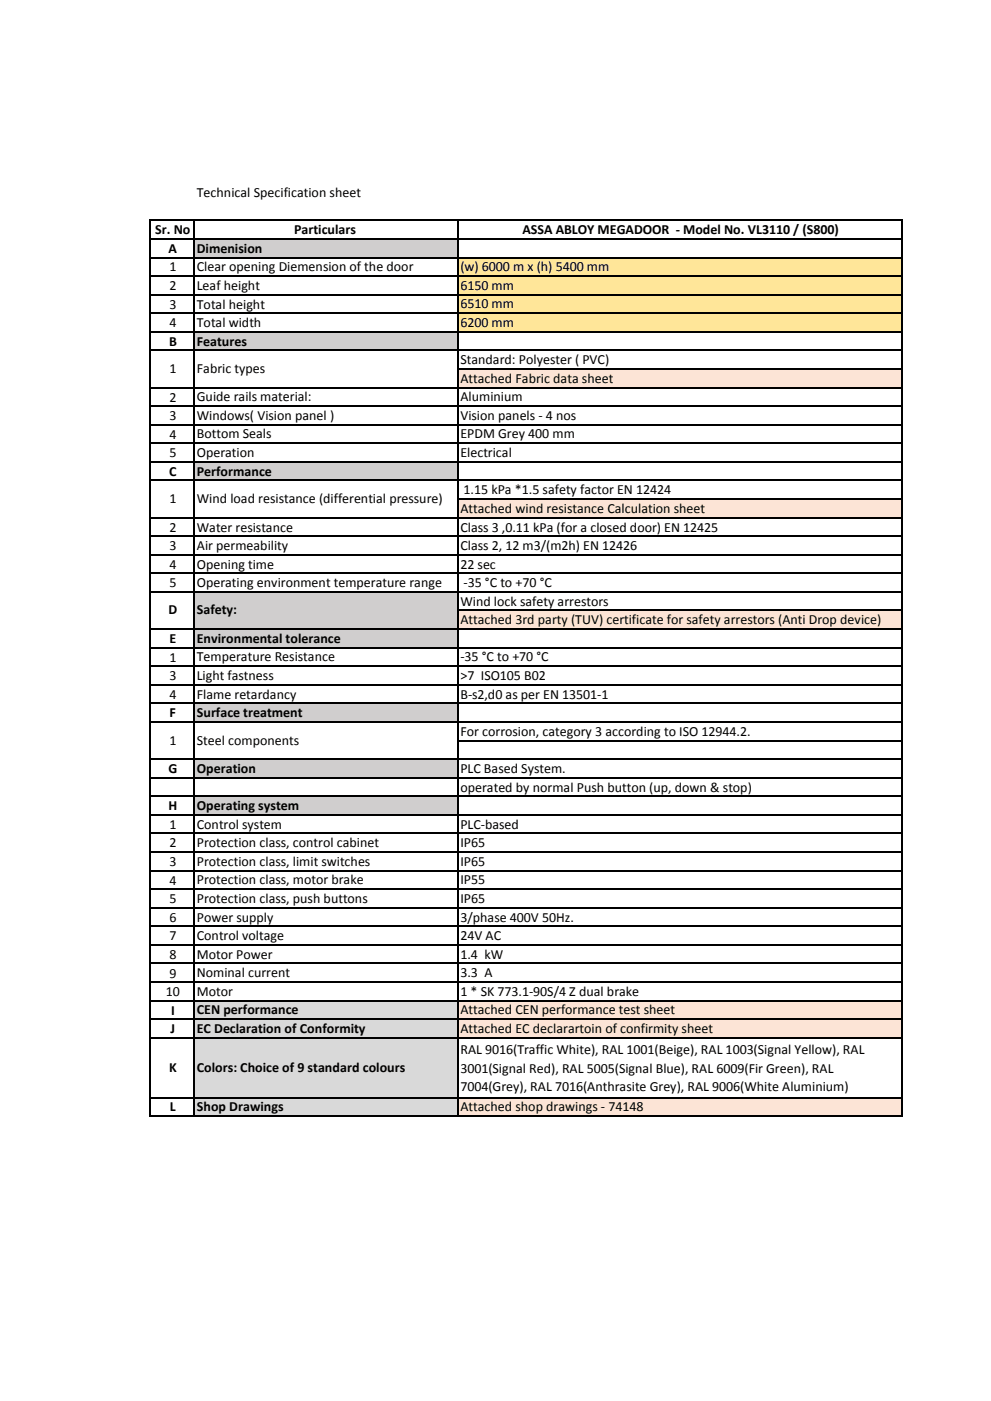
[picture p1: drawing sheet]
<svg xmlns="http://www.w3.org/2000/svg" width="210mm" height="297mm" viewBox="0 0 210 297" stroke-linecap="round" stroke-linejoin="round" font-family="sans-serif">
<defs><g id="words">
<g font-size="3">
<text x="41.7" y="41.7">Technical Specification sheet</text>
<text x="32.9" y="49.7">Sr. No</text>
<text x="35.7" y="53.6">A</text>
<text x="41.7" y="53.6">Dimenision</text>
<text x="62.3" y="49.7">Particulars</text>
<text x="110.7" y="49.7">ASSA ABLOY MEGADOOR - Model No. VL3110 / (S800)</text>
<text x="35.9" y="57.5">1</text>
<text x="41.7" y="57.5">Clear opening Diemension of the door</text>
<text x="97.6" y="57.5">(w) 6000 m x (h) 5400 mm</text>
<text x="35.9" y="61.5">2</text>
<text x="35.9" y="65.4">3</text>
<text x="41.7" y="61.5">Leaf height</text>
<text x="41.7" y="65.4">Total height</text>
<text x="97.6" y="61.4">6150 mm</text>
<text x="97.6" y="65.4">6510 mm</text>
<text x="35.9" y="69.3">4</text>
<text x="41.7" y="69.3">Total width</text>
<text x="97.6" y="69.3">6200 mm</text>
<text x="35.8" y="73.3">B</text>
<text x="41.7" y="73.3">Features</text>
<text x="97.6" y="77.2">Standard: Polyester ( PVC)</text>
<text x="35.9" y="79">1</text>
<text x="41.7" y="79">Fabric types</text>
<text x="97.6" y="81.1">Attached Fabric data sheet</text>
<text x="35.9" y="85.1">2</text>
<text x="35.9" y="89">3</text>
<text x="41.7" y="85.1">Guide rails material:</text>
<text x="41.7" y="89">Windows( Vision panel )</text>
<text x="97.6" y="85.1">Aluminium</text>
<text x="97.6" y="89">Vision panels - 4 nos</text>
<text x="35.9" y="93">4</text>
<text x="41.7" y="92.9">Bottom Seals</text>
<text x="97.6" y="92.9">EPDM Grey 400 mm</text>
<text x="35.9" y="100.8">C</text>
<text x="35.9" y="96.9">5</text>
<text x="41.7" y="96.9">Operation</text>
<text x="41.7" y="100.8">Performance</text>
<text x="97.6" y="96.9">Electrical</text>
<text x="35.9" y="106.6">1</text>
<text x="41.7" y="106.6">Wind load resistance (differential pressure)</text>
<text x="98.2" y="104.8">1.15 kPa *1.5 safety factor EN 12424</text>
<text x="35.9" y="112.7">2</text>
<text x="41.7" y="112.7">Water resistance</text>
<text x="97.6" y="108.7">Attached wind resistance Calculation sheet</text>
<text x="97.6" y="112.7">Class 3 ,0.11 kPa (for a closed door) EN 12425</text>
<text x="35.9" y="116.6">3</text>
<text x="41.7" y="116.6">Air permeability</text>
<text x="97.6" y="116.6">Class 2, 12 m3/(m2h) EN 12426</text>
<text x="35.9" y="120.5">4</text>
<text x="35.9" y="124.5">5</text>
<text x="41.7" y="120.5">Opening time</text>
<text x="41.7" y="124.5">Operating environment temperature range</text>
<text x="97.6" y="120.5">22 sec</text>
<text x="98.2" y="124.5">-35 °C to +70 °C</text>
<text x="35.7" y="130.2">D</text>
<text x="41.7" y="130.2">Safety:</text>
<text x="97.6" y="128.4">Wind lock safety arrestors</text>
<text x="35.9" y="136.3">E</text>
<text x="41.7" y="136.2">Environmental tolerance</text>
<text x="97.6" y="132.3">Attached 3rd party (TUV) certificate for safety arrestors (Anti Drop device)</text>
<text x="35.9" y="140.2">1</text>
<text x="41.7" y="140.2">Temperature Resistance</text>
<text x="97.6" y="140.2">-35 °C to +70 °C</text>
<text x="35.9" y="144.2">3</text>
<text x="35.9" y="148.1">4</text>
<text x="41.7" y="144.2">Light fastness</text>
<text x="41.7" y="148.1">Flame retardancy</text>
<text x="97.6" y="144.2">&gt;7 ISO105 B02</text>
<text x="97.6" y="148.1">B-s2,d0 as per EN 13501-1</text>
<text x="35.9" y="152">F</text>
<text x="41.7" y="152">Surface treatment</text>
<text x="97.6" y="155.9">For corrosion, category 3 according to ISO 12944.2.</text>
<text x="35.9" y="157.8">1</text>
<text x="41.7" y="157.8">Steel components</text>
<text x="35.7" y="163.9">G</text>
<text x="41.7" y="163.8">Operation</text>
<text x="97.6" y="163.9">PLC Based System.</text>
<text x="97.6" y="167.8">operated by normal Push button (up, down &amp; stop)</text>
<text x="35.7" y="171.7">H</text>
<text x="41.7" y="171.7">Operating system</text>
<text x="35.9" y="175.7">1</text>
<text x="35.9" y="179.6">2</text>
<text x="41.7" y="175.6">Control system</text>
<text x="41.7" y="179.6">Protection class, control cabinet</text>
<text x="97.6" y="175.6">PLC-based</text>
<text x="97.6" y="179.6">IP65</text>
<text x="35.9" y="183.5">3</text>
<text x="41.7" y="183.5">Protection class, limit switches</text>
<text x="97.6" y="183.5">IP65</text>
<text x="35.9" y="187.5">4</text>
<text x="35.9" y="191.4">5</text>
<text x="41.7" y="187.4">Protection class, motor brake</text>
<text x="41.7" y="191.4">Protection class, push buttons</text>
<text x="97.6" y="187.4">IP55</text>
<text x="97.6" y="191.4">IP65</text>
<text x="35.9" y="195.4">6</text>
<text x="41.7" y="195.3">Power supply</text>
<text x="97.6" y="195.3">3/phase 400V 50Hz.</text>
<text x="35.9" y="199.3">7</text>
<text x="35.9" y="203.2">8</text>
<text x="41.7" y="199.2">Control voltage</text>
<text x="41.7" y="203.2">Motor Power</text>
<text x="97.6" y="199.2">24V AC</text>
<text x="97.6" y="203.2">1.4 kW</text>
<text x="35.9" y="207.2">9</text>
<text x="41.7" y="207.1">Nominal current</text>
<text x="97.6" y="207.1">3.3 A</text>
<text x="35.1" y="211.1">10</text>
<text x="36.2" y="215">I</text>
<text x="41.7" y="211.1">Motor</text>
<text x="41.7" y="215">CEN performance</text>
<text x="97.6" y="211.1">1 * SK 773.1‐90S/4 Z dual brake</text>
<text x="97.6" y="215">Attached CEN performance test sheet</text>
<text x="36.2" y="219">J</text>
<text x="41.7" y="218.9">EC Declaration of Conformity</text>
<text x="97.6" y="218.9">Attached EC declarartoin of confirmity sheet</text>
<text x="35.8" y="227.3">K</text>
<text x="41.7" y="227.3">Colors: Choice of 9 standard colours</text>
<text x="97.6" y="223.4">RAL 9016(Traffic White), RAL 1001(Beige), RAL 1003(Signal Yellow), RAL</text>
<text x="97.6" y="227.4">3001(Signal Red), RAL 5005(Signal Blue), RAL 6009(Fir Green), RAL</text>
<text x="97.6" y="231.3">7004(Grey), RAL 7016(Anthrasite Grey), RAL 9006(White Aluminium)</text>
<text x="36" y="235.5">L</text>
<text x="41.7" y="235.5">Shop Drawings</text>
<text x="97.6" y="235.5">Attached shop drawings - 74148</text>
</g>
</g></defs>
<path d="M41.2 50.6h55.8v4h-55.8z" fill-rule="evenodd" fill="#d0cece"/>
<g fill="#ffe699">
<path d="M97 54.6h94.2v4h-94.2z" fill-rule="evenodd"/>
<path d="M97 58.5h94.2v4h-94.2z" fill-rule="evenodd"/>
<path d="M97 62.4h94.2v4h-94.2z" fill-rule="evenodd"/>
<path d="M97 66.4h94.2v4h-94.2z" fill-rule="evenodd"/>
</g>
<path d="M41.2 70.3h55.8v4h-55.8z" fill-rule="evenodd" fill="#d0cece"/>
<path d="M97 78.2h94.2v4h-94.2z" fill-rule="evenodd" fill="#fce4d6"/>
<path d="M41.2 97.9h55.8v4h-55.8z" fill-rule="evenodd" fill="#d0cece"/>
<path d="M97 101.8h94.2v4h-94.2z" fill-rule="evenodd" fill="#fff"/>
<path d="M97 105.8h94.2v3.9h-94.2z" fill-rule="evenodd" fill="#fce4d6"/>
<g fill="#fff">
<path d="M97 109.7h94.2v4h-94.2z" fill-rule="evenodd"/>
<path d="M97 113.6h94.2v4h-94.2z" fill-rule="evenodd"/>
</g>
<path d="M41.2 125.5h55.8v7.9h-55.8z" fill-rule="evenodd" fill="#d0cece"/>
<path d="M97 129.4h94.2v4h-94.2z" fill-rule="evenodd" fill="#fce4d6"/>
<g fill="#d0cece">
<path d="M41.2 133.3h55.8v4h-55.8z" fill-rule="evenodd"/>
<path d="M41.2 149.1h55.8v4h-55.8z" fill-rule="evenodd"/>
<path d="M41.2 160.9h55.8v4h-55.8z" fill-rule="evenodd"/>
<path d="M41.2 168.8h55.8v3.9h-55.8z" fill-rule="evenodd"/>
</g>
<path d="M41.2 212.1h55.8v7.9h-55.8z" fill-rule="evenodd" fill="#d9d9d9"/>
<path d="M97 212.1h94.2v7.9h-94.2z" fill-rule="evenodd" fill="#fce4d6"/>
<path d="M41.2 220h55.8v16.6h-55.8z" fill-rule="evenodd" fill="#d9d9d9"/>
<path d="M97 232.6h94.2v4h-94.2z" fill-rule="evenodd" fill="#fce4d6"/>
<g fill="none" stroke="#000" stroke-width=".25">
<path d="M31.8 46.6v190.1M31.9 46.7h159.4M31.9 54.6h159.4M31.9 58.5h159.4M41.2 46.8v189.9M97 46.8v189.9M191.2 46.8v189.9M31.9 62.4h159.4M31.9 66.4h159.4M31.9 70.3h159.4M31.9 74.3h159.4M97.1 78.2h94.2"/>
<path d="M31.9 82.1h159.4M31.9 86.1h159.4M31.9 90h159.4M31.9 93.9h159.4M31.9 97.9h159.4M31.9 101.8h159.4M31.9 109.7h159.4M31.9 113.6h159.4M31.9 117.6h159.4M97.1 105.8h94.2M31.9 121.5h159.4M31.9 125.5h159.4"/>
<path d="M31.9 133.3h159.4M31.9 137.3h159.4M97.1 129.4h94.2M31.9 141.2h159.4M31.9 145.1h159.4M31.9 149.1h159.4M31.9 153h159.4M97.1 157h94.2M31.9 160.9h159.4M31.9 164.8h159.4M31.9 168.8h159.4M31.9 172.7h159.4"/>
<path d="M31.9 176.6h159.4M31.9 180.6h159.4M31.9 184.5h159.4M31.9 188.5h159.4M31.9 192.4h159.4M31.9 196.3h159.4M31.9 200.3h159.4M31.9 204.2h159.4M31.9 208.1h159.4M31.9 212.1h159.4M31.9 216h159.4M31.9 220h159.4"/>
<path d="M31.9 232.6h159.4M31.9 236.6h159.4"/>
</g>
<path d="M31.9 50.6h159.4" fill="none" stroke="#000" stroke-width=".26"/>
<use href="#words"/>
</svg>
